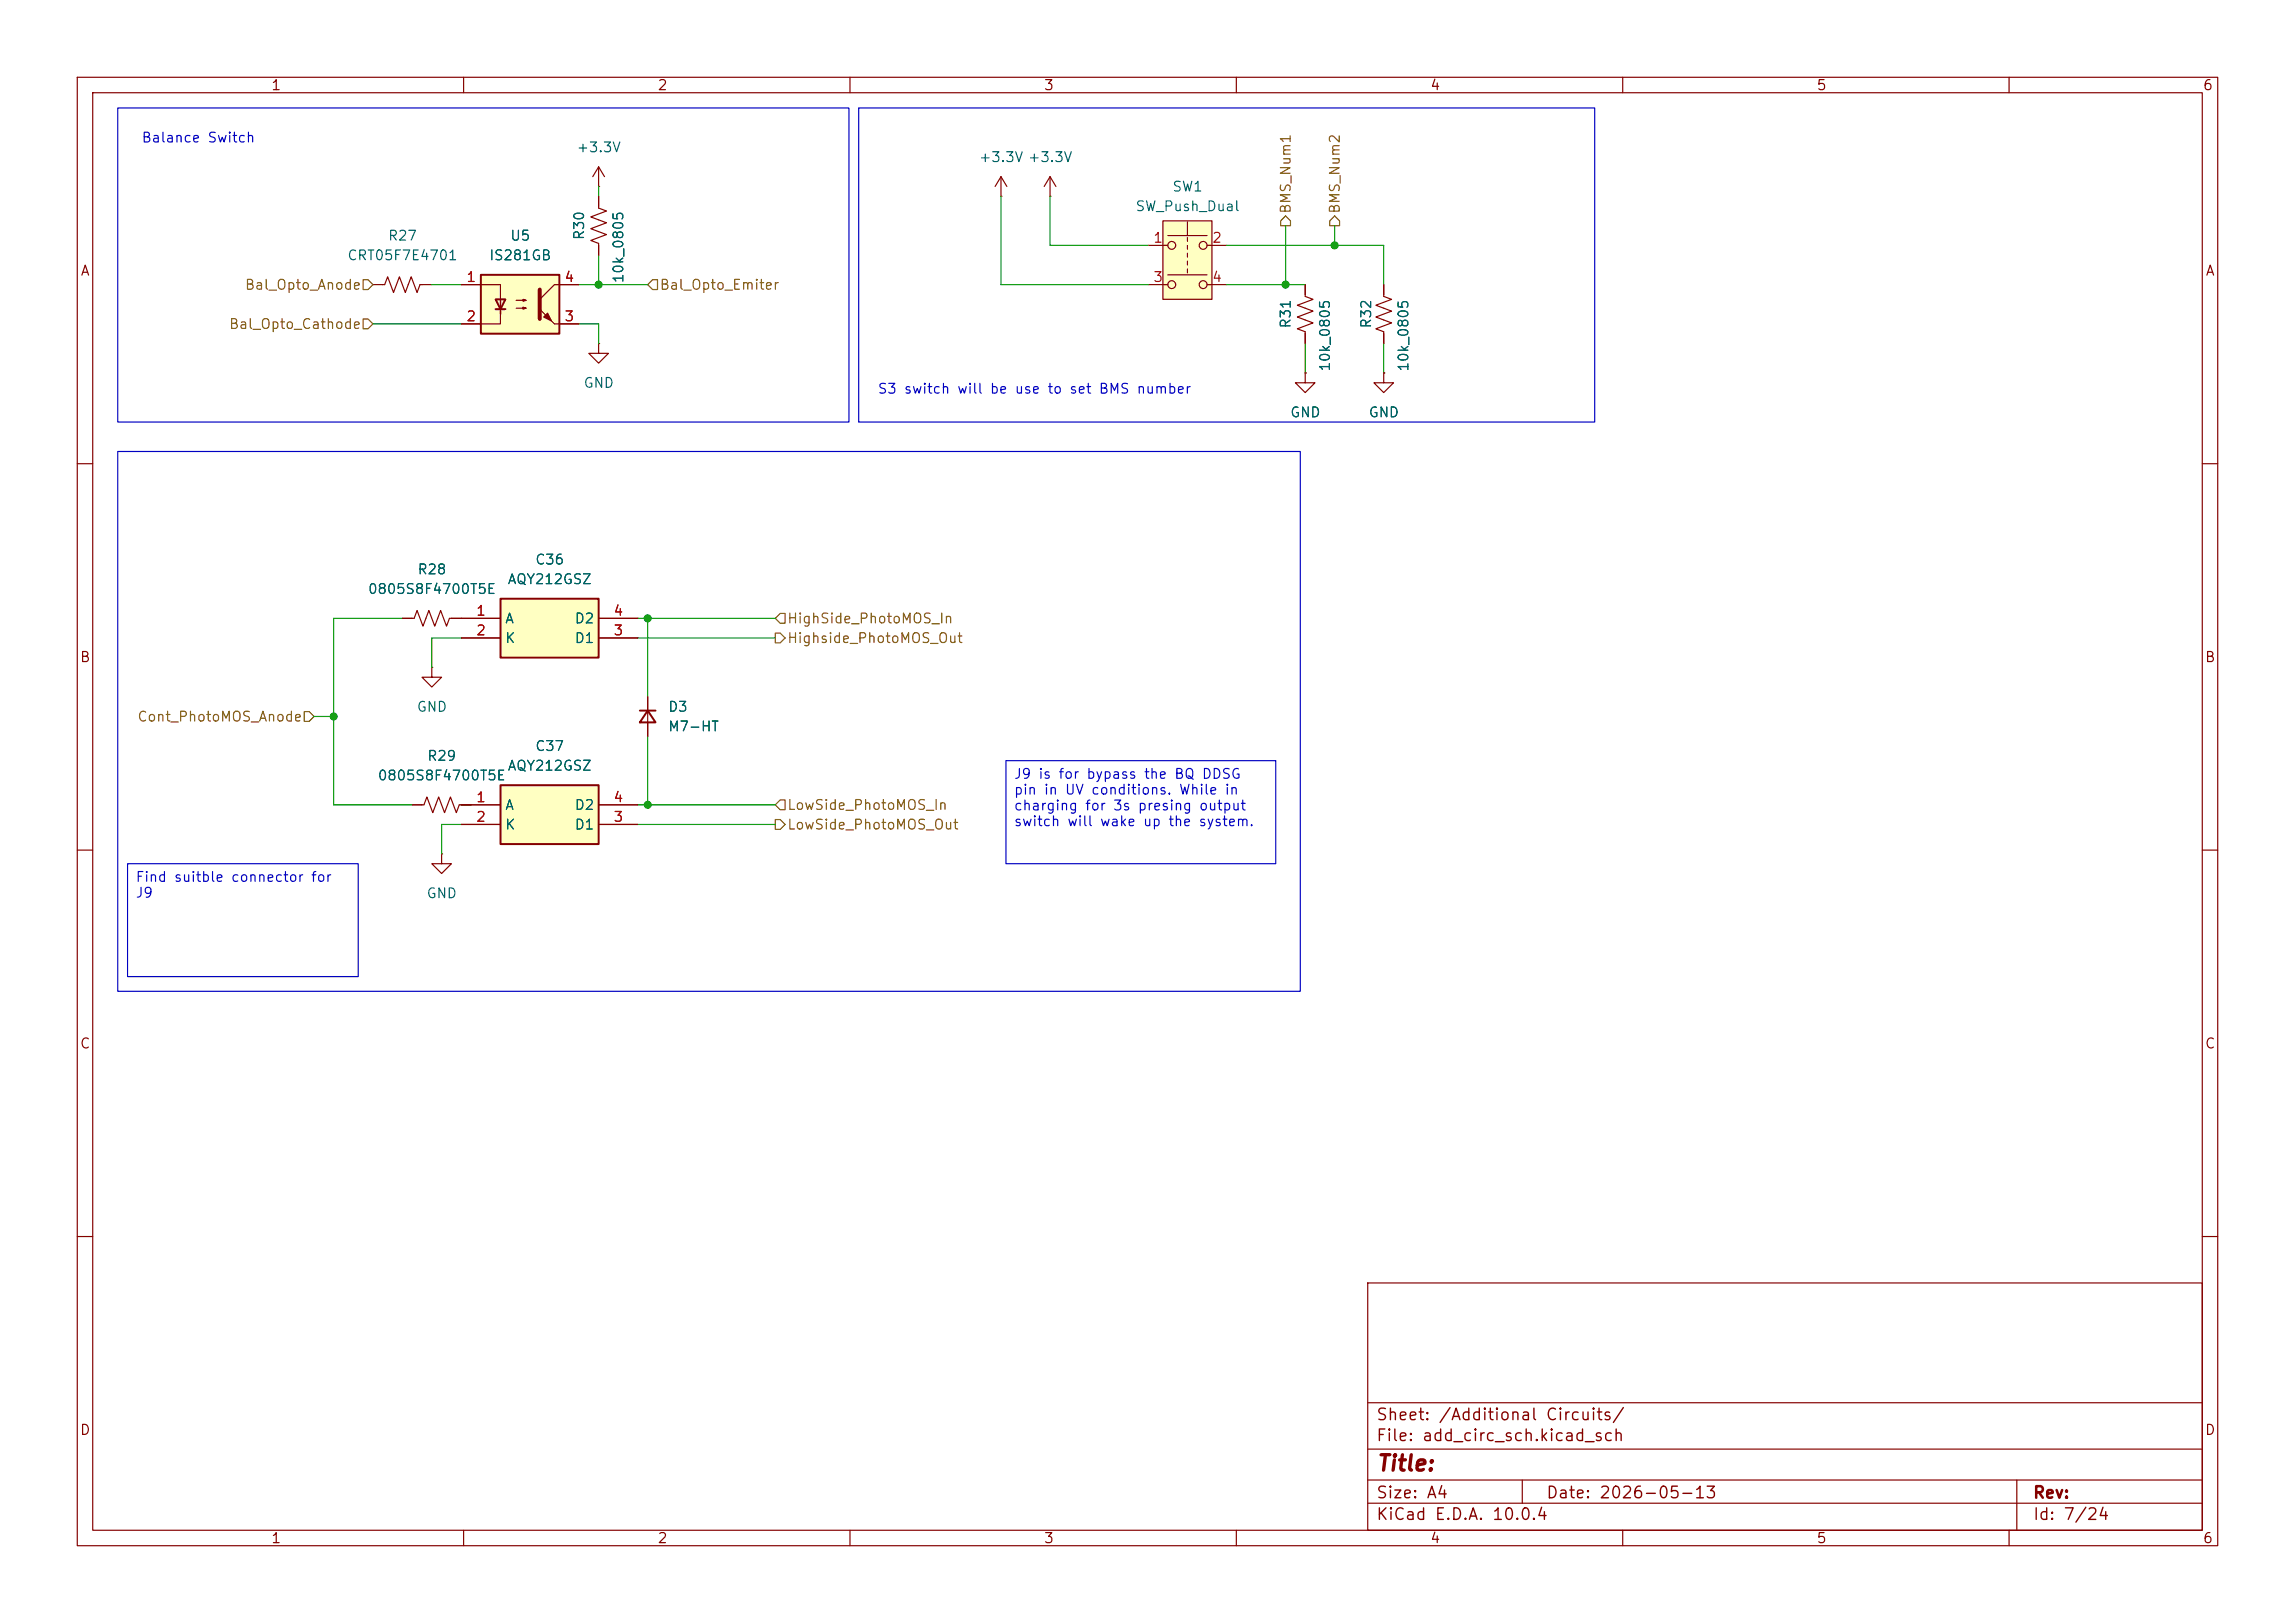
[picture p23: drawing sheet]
(kicad_sch
 (version 20260306)
 (generator "eeschema")
 (generator_version "10.0")
 (paper "A4")
 (title_block
  (date "2026-05-13"))
 (lib_symbols
  (symbol "Device:D_Small"
   (pin_numbers (hide yes))
   (pin_names
    (offset 0.254) (hide yes)) (exclude_from_sim no) (in_bom yes) (on_board yes)
   (in_pos_files yes)
   (duplicate_pin_numbers_are_jumpers no)
   (property "Reference" "D" (at -1.27 2.032 0) (show_name no) (do_not_autoplace no) (effects (font (size 1.27 1.27)) (justify left)))
   (property "Value" "D_Small" (at -3.81 -2.032 0) (show_name no) (do_not_autoplace no) (effects (font (size 1.27 1.27)) (justify left)))
   (property "Footprint" "" (at 0 0 90) (show_name no) (do_not_autoplace no) (hide yes) (effects (font (size 1.27 1.27))))
   (property "Datasheet" "" (at 0 0 90) (show_name no) (do_not_autoplace no) (hide yes) (effects (font (size 1.27 1.27))))
   (property "Description" "Diode, small symbol" (at 0 0 0) (show_name no) (do_not_autoplace no) (hide yes) (effects (font (size 1.27 1.27))))
   (property "Sim.Device" "D" (at 0 0 0) (show_name no) (do_not_autoplace no) (hide yes) (effects (font (size 1.27 1.27))))
   (property "Sim.Pins" "1=K 2=A" (at 0 0 0) (show_name no) (do_not_autoplace no) (hide yes) (effects (font (size 1.27 1.27))))
   (symbol "D_Small_0_1"
    (polyline (pts (xy -0.762 0) (xy 0.762 0)) (stroke (width 0) (type default)) (fill (type none)))
    (polyline (pts (xy -0.762 -1.016) (xy -0.762 1.016)) (stroke (width 0.254) (type default)) (fill (type none)))
    (polyline (pts (xy 0.762 -1.016) (xy -0.762 0) (xy 0.762 1.016) (xy 0.762 -1.016)) (stroke (width 0.254) (type default)) (fill (type none))))
   (symbol "D_Small_1_1"
    (pin passive line (at -2.54 0 0) (length 1.778) (name "K" (effects (font (size 1.27 1.27)))) (number "1" (effects (font (size 1.27 1.27)))))
    (pin passive line (at 2.54 0 180) (length 1.778) (name "A" (effects (font (size 1.27 1.27)))) (number "2" (effects (font (size 1.27 1.27))))))
   (embedded_fonts no))
  (symbol "Device:R_US"
   (pin_numbers (hide yes))
   (pin_names
    (offset 0)) (exclude_from_sim no) (in_bom yes) (on_board yes)
   (in_pos_files yes)
   (duplicate_pin_numbers_are_jumpers no)
   (property "Reference" "R" (at 2.54 0 90) (show_name no) (do_not_autoplace no) (effects (font (size 1.27 1.27))))
   (property "Value" "R_US" (at -2.54 0 90) (show_name no) (do_not_autoplace no) (effects (font (size 1.27 1.27))))
   (property "Footprint" "" (at 1.016 -0.254 90) (show_name no) (do_not_autoplace no) (hide yes) (effects (font (size 1.27 1.27))))
   (property "Datasheet" "" (at 0 0 0) (show_name no) (do_not_autoplace no) (hide yes) (effects (font (size 1.27 1.27))))
   (property "Description" "Resistor, US symbol" (at 0 0 0) (show_name no) (do_not_autoplace no) (hide yes) (effects (font (size 1.27 1.27))))
   (symbol "R_US_0_1"
    (polyline (pts (xy 0 2.286) (xy 0 2.54)) (stroke (width 0) (type default)) (fill (type none)))
    (polyline (pts (xy 0 2.286) (xy 1.016 1.905) (xy 0 1.524) (xy -1.016 1.143) (xy 0 0.762)) (stroke (width 0) (type default)) (fill (type none)))
    (polyline (pts (xy 0 0.762) (xy 1.016 0.381) (xy 0 0) (xy -1.016 -0.381) (xy 0 -0.762)) (stroke (width 0) (type default)) (fill (type none)))
    (polyline (pts (xy 0 -0.762) (xy 1.016 -1.143) (xy 0 -1.524) (xy -1.016 -1.905) (xy 0 -2.286)) (stroke (width 0) (type default)) (fill (type none)))
    (polyline (pts (xy 0 -2.286) (xy 0 -2.54)) (stroke (width 0) (type default)) (fill (type none))))
   (symbol "R_US_1_1"
    (pin passive line (at 0 3.81 270) (length 1.27) (name "" (effects (font (size 1.27 1.27)))) (number "1" (effects (font (size 1.27 1.27)))))
    (pin passive line (at 0 -3.81 90) (length 1.27) (name "" (effects (font (size 1.27 1.27)))) (number "2" (effects (font (size 1.27 1.27))))))
   (embedded_fonts no))
  (symbol "Isolator:Optocoupler_DC_PhotoNPN_AKEC" (exclude_from_sim no) (in_bom yes) (on_board yes)
   (in_pos_files yes)
   (duplicate_pin_numbers_are_jumpers no)
   (property "Reference" "U" (at -5.08 5.08 0) (show_name no) (do_not_autoplace no) (effects (font (size 1.27 1.27)) (justify left)))
   (property "Value" "Optocoupler_DC_PhotoNPN_AKEC" (at 0 5.08 0) (show_name no) (do_not_autoplace no) (effects (font (size 1.27 1.27)) (justify left)))
   (property "Footprint" "" (at -5.08 -5.08 0) (show_name no) (do_not_autoplace no) (hide yes) (effects (font (size 1.27 1.27)
    (italic yes)) (justify left)))
   (property "Datasheet" "" (at 0 0 0) (show_name no) (do_not_autoplace no) (hide yes) (effects (font (size 1.27 1.27)) (justify left)))
   (property "Description" "Generic DC optocoupler with NPN phototransistor output, pins order: anode/cathode/emitter/collector" (at 0 0 0) (show_name no) (do_not_autoplace no) (hide yes) (effects (font (size 1.27 1.27))))
   (symbol "Optocoupler_DC_PhotoNPN_AKEC_0_1"
    (rectangle (start -5.08 3.81) (end 5.08 -3.81) (stroke (width 0.254) (type default)) (fill (type background)))
    (polyline (pts (xy -5.08 2.54) (xy -2.54 2.54) (xy -2.54 -1.27) (xy -2.54 0.635)) (stroke (width 0) (type default)) (fill (type none)))
    (polyline (pts (xy -3.175 -0.635) (xy -1.905 -0.635)) (stroke (width 0.254) (type default)) (fill (type none)))
    (polyline (pts (xy -2.54 -0.635) (xy -2.54 -2.54) (xy -5.08 -2.54)) (stroke (width 0) (type default)) (fill (type none)))
    (polyline (pts (xy -2.54 -0.635) (xy -3.175 0.635) (xy -1.905 0.635) (xy -2.54 -0.635)) (stroke (width 0.254) (type default)) (fill (type none)))
    (polyline (pts (xy -0.508 0.508) (xy 0.762 0.508) (xy 0.381 0.381) (xy 0.381 0.635) (xy 0.762 0.508)) (stroke (width 0) (type default)) (fill (type none)))
    (polyline (pts (xy -0.508 -0.508) (xy 0.762 -0.508) (xy 0.381 -0.635) (xy 0.381 -0.381) (xy 0.762 -0.508)) (stroke (width 0) (type default)) (fill (type none)))
    (polyline (pts (xy 2.54 1.905) (xy 2.54 -1.905)) (stroke (width 0.508) (type default)) (fill (type none)))
    (polyline (pts (xy 2.54 0.635) (xy 4.445 2.54)) (stroke (width 0) (type default)) (fill (type none)))
    (polyline (pts (xy 3.048 -1.651) (xy 3.556 -1.143) (xy 4.064 -2.159) (xy 3.048 -1.651)) (stroke (width 0) (type default)) (fill (type outline)))
    (polyline (pts (xy 4.445 2.54) (xy 5.08 2.54)) (stroke (width 0) (type default)) (fill (type none)))
    (polyline (pts (xy 4.445 -2.54) (xy 2.54 -0.635)) (stroke (width 0) (type default)) (fill (type outline)))
    (polyline (pts (xy 4.445 -2.54) (xy 5.08 -2.54)) (stroke (width 0) (type default)) (fill (type none))))
   (symbol "Optocoupler_DC_PhotoNPN_AKEC_1_1"
    (pin passive line (at -7.62 2.54 0) (length 2.54) (name "" (effects (font (size 1.27 1.27)))) (number "1" (effects (font (size 1.27 1.27)))))
    (pin passive line (at -7.62 -2.54 0) (length 2.54) (name "" (effects (font (size 1.27 1.27)))) (number "2" (effects (font (size 1.27 1.27)))))
    (pin passive line (at 7.62 -2.54 180) (length 2.54) (name "" (effects (font (size 1.27 1.27)))) (number "3" (effects (font (size 1.27 1.27)))))
    (pin passive line (at 7.62 2.54 180) (length 2.54) (name "" (effects (font (size 1.27 1.27)))) (number "4" (effects (font (size 1.27 1.27))))))
   (embedded_fonts no))
  (symbol "SamacSys_Parts:AQY-212GSZ" (exclude_from_sim no) (in_bom yes) (on_board yes)
   (in_pos_files yes)
   (duplicate_pin_numbers_are_jumpers no)
   (property "Reference" "C" (at 19.05 7.62 0) (show_name no) (do_not_autoplace no) (effects (font (size 1.27 1.27)) (justify left top)))
   (property "Value" "AQY-212GSZ" (at 19.05 5.08 0) (show_name no) (do_not_autoplace no) (effects (font (size 1.27 1.27)) (justify left top)))
   (property "Footprint" "SOP254P680X230-4N" (at 19.05 -94.92 0) (show_name no) (do_not_autoplace no) (hide yes) (effects (font (size 1.27 1.27)) (justify left top)))
   (property "Datasheet" "https://www.digikey.com/product-detail/en/panasonic-electric-works/AQY212GSZ/255-3522-1-ND/6187879" (at 19.05 -194.92 0) (show_name no) (do_not_autoplace no) (hide yes) (effects (font (size 1.27 1.27)) (justify left top)))
   (property "Description" "Solid State Relays - PCB Mount 60V 550mA 1A SOP Form A Norm-Open" (at 0 0 0) (show_name no) (do_not_autoplace no) (hide yes) (effects (font (size 1.27 1.27))))
   (property "Height" "2.3" (at 19.05 -394.92 0) (show_name no) (do_not_autoplace no) (hide yes) (effects (font (size 1.27 1.27)) (justify left top)))
   (property "Manufacturer_Name" "Panasonic" (at 19.05 -494.92 0) (show_name no) (do_not_autoplace no) (hide yes) (effects (font (size 1.27 1.27)) (justify left top)))
   (property "Manufacturer_Part_Number" "AQY-212GSZ" (at 19.05 -594.92 0) (show_name no) (do_not_autoplace no) (hide yes) (effects (font (size 1.27 1.27)) (justify left top)))
   (property "Mouser Part Number" "" (at 19.05 -694.92 0) (show_name no) (do_not_autoplace no) (hide yes) (effects (font (size 1.27 1.27)) (justify left top)))
   (property "Mouser Price/Stock" "" (at 19.05 -794.92 0) (show_name no) (do_not_autoplace no) (hide yes) (effects (font (size 1.27 1.27)) (justify left top)))
   (property "Arrow Part Number" "" (at 19.05 -894.92 0) (show_name no) (do_not_autoplace no) (hide yes) (effects (font (size 1.27 1.27)) (justify left top)))
   (property "Arrow Price/Stock" "" (at 19.05 -994.92 0) (show_name no) (do_not_autoplace no) (hide yes) (effects (font (size 1.27 1.27)) (justify left top)))
   (symbol "AQY-212GSZ_1_1"
    (rectangle (start 5.08 2.54) (end 17.78 -5.08) (stroke (width 0.254) (type default)) (fill (type background)))
    (pin passive line (at 0 0 0) (length 5.08) (name "A" (effects (font (size 1.27 1.27)))) (number "1" (effects (font (size 1.27 1.27)))))
    (pin passive line (at 0 -2.54 0) (length 5.08) (name "K" (effects (font (size 1.27 1.27)))) (number "2" (effects (font (size 1.27 1.27)))))
    (pin passive line (at 22.86 -2.54 180) (length 5.08) (name "D1" (effects (font (size 1.27 1.27)))) (number "3" (effects (font (size 1.27 1.27)))))
    (pin passive line (at 22.86 0 180) (length 5.08) (name "D2" (effects (font (size 1.27 1.27)))) (number "4" (effects (font (size 1.27 1.27))))))
   (embedded_fonts no))
  (symbol "Switch:SW_Push_Dual"
   (pin_names
    (offset 1.016) (hide yes)) (exclude_from_sim no) (in_bom yes) (on_board yes)
   (in_pos_files yes)
   (duplicate_pin_numbers_are_jumpers no)
   (property "Reference" "SW" (at 0 7.62 0) (show_name no) (do_not_autoplace no) (effects (font (size 1.27 1.27))))
   (property "Value" "SW_Push_Dual" (at 0 -6.35 0) (show_name no) (do_not_autoplace no) (effects (font (size 1.27 1.27))))
   (property "Footprint" "" (at 0 7.62 0) (show_name no) (do_not_autoplace no) (hide yes) (effects (font (size 1.27 1.27))))
   (property "Datasheet" "" (at 0 0 0) (show_name no) (do_not_autoplace no) (hide yes) (effects (font (size 1.27 1.27))))
   (property "Description" "Push button switch, generic, symbol, four pins" (at 0 0 0) (show_name no) (do_not_autoplace no) (hide yes) (effects (font (size 1.27 1.27))))
   (symbol "SW_Push_Dual_0_1"
    (circle (center -2.032 2.54) (radius 0.508) (stroke (width 0) (type default)) (fill (type none)))
    (circle (center -2.032 -2.54) (radius 0.508) (stroke (width 0) (type default)) (fill (type none)))
    (polyline (pts (xy 0 3.81) (xy 0 5.588)) (stroke (width 0) (type default)) (fill (type none)))
    (polyline (pts (xy 0 3.048) (xy 0 3.556)) (stroke (width 0) (type default)) (fill (type none)))
    (polyline (pts (xy 0 2.032) (xy 0 2.54)) (stroke (width 0) (type default)) (fill (type none)))
    (polyline (pts (xy 0 1.016) (xy 0 1.524)) (stroke (width 0) (type default)) (fill (type none)))
    (polyline (pts (xy 0 0.508) (xy 0 0)) (stroke (width 0) (type default)) (fill (type none)))
    (polyline (pts (xy 0 -0.508) (xy 0 -1.016)) (stroke (width 0) (type default)) (fill (type none)))
    (circle (center 2.032 2.54) (radius 0.508) (stroke (width 0) (type default)) (fill (type none)))
    (circle (center 2.032 -2.54) (radius 0.508) (stroke (width 0) (type default)) (fill (type none)))
    (polyline (pts (xy 2.54 3.81) (xy -2.54 3.81)) (stroke (width 0) (type default)) (fill (type none)))
    (polyline (pts (xy 2.54 -1.27) (xy -2.54 -1.27)) (stroke (width 0) (type default)) (fill (type none)))
    (pin passive line (at -5.08 2.54 0) (length 2.54) (name "1" (effects (font (size 1.27 1.27)))) (number "1" (effects (font (size 1.27 1.27)))))
    (pin passive line (at 5.08 2.54 180) (length 2.54) (name "2" (effects (font (size 1.27 1.27)))) (number "2" (effects (font (size 1.27 1.27)))))
    (pin passive line (at -5.08 -2.54 0) (length 2.54) (name "3" (effects (font (size 1.27 1.27)))) (number "3" (effects (font (size 1.27 1.27)))))
    (pin passive line (at 5.08 -2.54 180) (length 2.54) (name "4" (effects (font (size 1.27 1.27)))) (number "4" (effects (font (size 1.27 1.27))))))
   (symbol "SW_Push_Dual_1_1"
    (rectangle (start -3.175 5.715) (end 3.175 -4.445) (stroke (width 0) (type default)) (fill (type background))))
   (embedded_fonts no))
  (symbol "power:+3.3V"
   (power global)
   (pin_numbers (hide yes))
   (pin_names
    (offset 0) (hide yes)) (exclude_from_sim no) (in_bom yes) (on_board yes)
   (in_pos_files yes)
   (duplicate_pin_numbers_are_jumpers no)
   (property "Reference" "#PWR" (at 0 -3.81 0) (show_name no) (do_not_autoplace no) (hide yes) (effects (font (size 1.27 1.27))))
   (property "Value" "+3.3V" (at 0 3.556 0) (show_name no) (do_not_autoplace no) (effects (font (size 1.27 1.27))))
   (property "Footprint" "" (at 0 0 0) (show_name no) (do_not_autoplace no) (hide yes) (effects (font (size 1.27 1.27))))
   (property "Datasheet" "" (at 0 0 0) (show_name no) (do_not_autoplace no) (hide yes) (effects (font (size 1.27 1.27))))
   (property "Description" "Power symbol creates a global label with name \"+3.3V\"" (at 0 0 0) (show_name no) (do_not_autoplace no) (hide yes) (effects (font (size 1.27 1.27))))
   (symbol "+3.3V_0_1"
    (polyline (pts (xy -0.762 1.27) (xy 0 2.54)) (stroke (width 0) (type default)) (fill (type none)))
    (polyline (pts (xy 0 2.54) (xy 0.762 1.27)) (stroke (width 0) (type default)) (fill (type none)))
    (polyline (pts (xy 0 0) (xy 0 2.54)) (stroke (width 0) (type default)) (fill (type none))))
   (symbol "+3.3V_1_1"
    (pin power_in line (at 0 0 90) (length 0) (name "" (effects (font (size 1.27 1.27)))) (number "1" (effects (font (size 1.27 1.27))))))
   (embedded_fonts no))
  (symbol "power:GND"
   (power global)
   (pin_numbers (hide yes))
   (pin_names
    (offset 0) (hide yes)) (exclude_from_sim no) (in_bom yes) (on_board yes)
   (in_pos_files yes)
   (duplicate_pin_numbers_are_jumpers no)
   (property "Reference" "#PWR" (at 0 -6.35 0) (show_name no) (do_not_autoplace no) (hide yes) (effects (font (size 1.27 1.27))))
   (property "Value" "GND" (at 0 -3.81 0) (show_name no) (do_not_autoplace no) (effects (font (size 1.27 1.27))))
   (property "Footprint" "" (at 0 0 0) (show_name no) (do_not_autoplace no) (hide yes) (effects (font (size 1.27 1.27))))
   (property "Datasheet" "" (at 0 0 0) (show_name no) (do_not_autoplace no) (hide yes) (effects (font (size 1.27 1.27))))
   (property "Description" "Power symbol creates a global label with name \"GND\" , ground" (at 0 0 0) (show_name no) (do_not_autoplace no) (hide yes) (effects (font (size 1.27 1.27))))
   (symbol "GND_0_1"
    (polyline (pts (xy 0 0) (xy 0 -1.27) (xy 1.27 -1.27) (xy 0 -2.54) (xy -1.27 -1.27) (xy 0 -1.27)) (stroke (width 0) (type default)) (fill (type none))))
   (symbol "GND_1_1"
    (pin power_in line (at 0 0 270) (length 0) (name "" (effects (font (size 1.27 1.27)))) (number "1" (effects (font (size 1.27 1.27))))))
   (embedded_fonts no)))
 (rectangle
  (start 15.24 13.97)
  (end 109.855 54.61)
  (stroke (width 0) (type default))
  (fill (type none)))
 (rectangle
  (start 15.24 58.42)
  (end 168.275 128.27)
  (stroke (width 0) (type default))
  (fill (type none)))
 (rectangle
  (start 111.125 13.97)
  (end 206.375 54.61)
  (stroke (width 0) (type default))
  (fill (type none)))
 (text "S3 switch will be use to set BMS number\n\n\n"
  (exclude_from_sim no)
  (at 133.858 52.578 0)
  (effects (font (size 1.27 1.27))))
 (text "Balance Switch\n"
  (exclude_from_sim no)
  (at 25.654 18.034 0)
  (effects (font (size 1.27 1.27))))
 (text_box "J9 is for bypass the BQ DDSG pin in UV conditions. While in charging for 3s presing output switch will wake up the system.\n"
  (exclude_from_sim no)
  (at 130.175 98.425 0)
  (size 34.925 13.335)
  (margins 0.9525 0.9525 0.9525 0.9525)
  (stroke (width 0) (type solid))
  (fill (type none))
  (effects (font (size 1.27 1.27)) (justify left top)))
 (text_box "Find suitble connector for J9\n"
  (exclude_from_sim no)
  (at 16.51 111.76 0)
  (size 29.845 14.605)
  (margins 0.9525 0.9525 0.9525 0.9525)
  (stroke (width 0) (type solid))
  (fill (type none))
  (effects (font (size 1.27 1.27)) (justify left top)))
 (junction
  (at 172.72 31.75)
  (diameter 0)
  (color 0 0 0 0))
 (junction
  (at 166.37 36.83)
  (diameter 0)
  (color 0 0 0 0))
 (junction
  (at 77.47 36.83)
  (diameter 0)
  (color 0 0 0 0))
 (junction
  (at 83.82 80.01)
  (diameter 0)
  (color 0 0 0 0))
 (junction
  (at 43.18 92.71)
  (diameter 0)
  (color 0 0 0 0))
 (junction
  (at 83.82 104.14)
  (diameter 0)
  (color 0 0 0 0))
 (wire
  (pts (xy 52.07 80.01) (xy 43.18 80.01))
  (stroke (width 0) (type default)))
 (wire
  (pts (xy 77.47 36.83) (xy 83.82 36.83))
  (stroke (width 0) (type default)))
 (wire
  (pts (xy 57.15 110.49) (xy 57.15 106.68))
  (stroke (width 0) (type default)))
 (wire
  (pts (xy 43.18 80.01) (xy 43.18 92.71))
  (stroke (width 0) (type default)))
 (wire
  (pts (xy 166.37 36.83) (xy 168.91 36.83))
  (stroke (width 0) (type default)))
 (wire
  (pts (xy 179.07 44.45) (xy 179.07 48.26))
  (stroke (width 0) (type default)))
 (wire
  (pts (xy 158.75 31.75) (xy 172.72 31.75))
  (stroke (width 0) (type default)))
 (wire
  (pts (xy 43.18 92.71) (xy 43.18 104.14))
  (stroke (width 0) (type default)))
 (wire
  (pts (xy 82.55 80.01) (xy 83.82 80.01))
  (stroke (width 0) (type default)))
 (wire
  (pts (xy 135.89 25.4) (xy 135.89 31.75))
  (stroke (width 0) (type default)))
 (wire
  (pts (xy 55.88 82.55) (xy 59.69 82.55))
  (stroke (width 0) (type default)))
 (wire
  (pts (xy 172.72 31.75) (xy 179.07 31.75))
  (stroke (width 0) (type default)))
 (wire
  (pts (xy 74.93 41.91) (xy 77.47 41.91))
  (stroke (width 0) (type default)))
 (wire
  (pts (xy 82.55 106.68) (xy 100.33 106.68))
  (stroke (width 0) (type default)))
 (wire
  (pts (xy 55.88 36.83) (xy 59.69 36.83))
  (stroke (width 0) (type default)))
 (wire
  (pts (xy 43.18 104.14) (xy 53.34 104.14))
  (stroke (width 0) (type default)))
 (wire
  (pts (xy 83.82 80.01) (xy 83.82 90.17))
  (stroke (width 0) (type default)))
 (wire
  (pts (xy 77.47 24.13) (xy 77.47 25.4))
  (stroke (width 0) (type default)))
 (wire
  (pts (xy 179.07 31.75) (xy 179.07 36.83))
  (stroke (width 0) (type default)))
 (wire
  (pts (xy 166.37 29.21) (xy 166.37 36.83))
  (stroke (width 0) (type default)))
 (wire
  (pts (xy 77.47 33.02) (xy 77.47 36.83))
  (stroke (width 0) (type default)))
 (wire
  (pts (xy 40.64 92.71) (xy 43.18 92.71))
  (stroke (width 0) (type default)))
 (wire
  (pts (xy 83.82 80.01) (xy 100.33 80.01))
  (stroke (width 0) (type default)))
 (wire
  (pts (xy 55.88 86.36) (xy 55.88 82.55))
  (stroke (width 0) (type default)))
 (wire
  (pts (xy 158.75 36.83) (xy 166.37 36.83))
  (stroke (width 0) (type default)))
 (wire
  (pts (xy 135.89 31.75) (xy 148.59 31.75))
  (stroke (width 0) (type default)))
 (wire
  (pts (xy 57.15 106.68) (xy 59.69 106.68))
  (stroke (width 0) (type default)))
 (wire
  (pts (xy 59.69 104.14) (xy 60.96 104.14))
  (stroke (width 0) (type default)))
 (wire
  (pts (xy 168.91 44.45) (xy 168.91 48.26))
  (stroke (width 0) (type default)))
 (wire
  (pts (xy 129.54 25.4) (xy 129.54 36.83))
  (stroke (width 0) (type default)))
 (wire
  (pts (xy 48.26 41.91) (xy 59.69 41.91))
  (stroke (width 0) (type default)))
 (wire
  (pts (xy 83.82 95.25) (xy 83.82 104.14))
  (stroke (width 0) (type default)))
 (wire
  (pts (xy 172.72 29.21) (xy 172.72 31.75))
  (stroke (width 0) (type default)))
 (wire
  (pts (xy 77.47 36.83) (xy 74.93 36.83))
  (stroke (width 0) (type default)))
 (wire
  (pts (xy 83.82 104.14) (xy 100.33 104.14))
  (stroke (width 0) (type default)))
 (wire
  (pts (xy 129.54 36.83) (xy 148.59 36.83))
  (stroke (width 0) (type default)))
 (wire
  (pts (xy 82.55 104.14) (xy 83.82 104.14))
  (stroke (width 0) (type default)))
 (wire
  (pts (xy 82.55 82.55) (xy 100.33 82.55))
  (stroke (width 0) (type default)))
 (wire
  (pts (xy 77.47 41.91) (xy 77.47 44.45))
  (stroke (width 0) (type default)))
 (hierarchical_label "Bal_Opto_Anode"
  (shape input)
  (at 48.26 36.83 180)
  (effects (font (size 1.27 1.27)) (justify right)))
 (hierarchical_label "Bal_Opto_Cathode"
  (shape input)
  (at 48.26 41.91 180)
  (effects (font (size 1.27 1.27)) (justify right)))
 (hierarchical_label "Bal_Opto_Emiter"
  (shape input)
  (at 83.82 36.83 0)
  (effects (font (size 1.27 1.27)) (justify left)))
 (hierarchical_label "LowSide_PhotoMOS_In"
  (shape input)
  (at 100.33 104.14 0)
  (effects (font (size 1.27 1.27)) (justify left)))
 (hierarchical_label "BMS_Num2"
  (shape output)
  (at 172.72 29.21 90)
  (effects (font (size 1.27 1.27)) (justify left)))
 (hierarchical_label "BMS_Num1"
  (shape output)
  (at 166.37 29.21 90)
  (effects (font (size 1.27 1.27)) (justify left)))
 (hierarchical_label "LowSide_PhotoMOS_Out"
  (shape output)
  (at 100.33 106.68 0)
  (effects (font (size 1.27 1.27)) (justify left)))
 (hierarchical_label "HighSide_PhotoMOS_In"
  (shape input)
  (at 100.33 80.01 0)
  (effects (font (size 1.27 1.27)) (justify left)))
 (hierarchical_label "Highside_PhotoMOS_Out"
  (shape output)
  (at 100.33 82.55 0)
  (effects (font (size 1.27 1.27)) (justify left)))
 (hierarchical_label "Cont_PhotoMOS_Anode"
  (shape input)
  (at 40.64 92.71 180)
  (effects (font (size 1.27 1.27)) (justify right)))
 (symbol
  (lib_id "power:GND")
  (at 179.07 48.26 0)
  (unit 1)
  (body_style 1)
  (exclude_from_sim no)
  (in_bom yes)
  (on_board yes)
  (in_pos_files yes)
  (dnp no)
  (fields_autoplaced yes)
  (property "Reference" "#PWR080" (at 179.07 54.61 0) (hide yes) (show_name no) (do_not_autoplace no) (effects (font (size 1.27 1.27))))
  (property "Value" "GND" (at 179.07 53.34 0) (show_name no) (do_not_autoplace no) (effects (font (size 1.27 1.27))))
  (property "Footprint" "" (at 179.07 48.26 0) (hide yes) (show_name no) (do_not_autoplace no) (effects (font (size 1.27 1.27))))
  (property "Datasheet" "" (at 179.07 48.26 0) (hide yes) (show_name no) (do_not_autoplace no) (effects (font (size 1.27 1.27))))
  (property "Description" "Power symbol creates a global label with name \"GND\" , ground" (at 179.07 48.26 0) (hide yes) (show_name no) (do_not_autoplace no) (effects (font (size 1.27 1.27))))
  (pin "1"))
 (symbol
  (lib_id "Device:R_US")
  (at 77.47 29.21 0)
  (unit 1)
  (body_style 1)
  (exclude_from_sim no)
  (in_bom yes)
  (on_board yes)
  (in_pos_files yes)
  (dnp no)
  (property "Reference" "R30" (at 74.93 29.21 90) (show_name no) (do_not_autoplace no) (effects (font (size 1.27 1.27))))
  (property "Value" "10k_0805" (at 80.01 32.004 90) (show_name no) (do_not_autoplace no) (effects (font (size 1.27 1.27))))
  (property "Footprint" "Resistor_SMD:R_0805_2012Metric_Pad1.20x1.40mm_HandSolder" (at 78.486 29.464 90) (hide yes) (show_name no) (do_not_autoplace no) (effects (font (size 1.27 1.27))))
  (property "Datasheet" "" (at 77.47 29.21 0) (hide yes) (show_name no) (do_not_autoplace no) (effects (font (size 1.27 1.27))))
  (property "Description" "Resistor, US symbol" (at 77.47 29.21 0) (hide yes) (show_name no) (do_not_autoplace no) (effects (font (size 1.27 1.27))))
  (pin "1")
  (pin "2"))
 (symbol
  (lib_id "Device:R_US")
  (at 52.07 36.83 90)
  (unit 1)
  (body_style 1)
  (exclude_from_sim no)
  (in_bom yes)
  (on_board yes)
  (in_pos_files yes)
  (dnp no)
  (fields_autoplaced yes)
  (property "Reference" "R27" (at 52.07 30.48 90) (show_name no) (do_not_autoplace no) (effects (font (size 1.27 1.27))))
  (property "Value" "CRT05F7E4701" (at 52.07 33.02 90) (show_name no) (do_not_autoplace no) (effects (font (size 1.27 1.27))))
  (property "Footprint" "Resistor_SMD:R_0805_2012Metric_Pad1.20x1.40mm_HandSolder" (at 52.324 35.814 90) (hide yes) (show_name no) (do_not_autoplace no) (effects (font (size 1.27 1.27))))
  (property "Datasheet" "" (at 52.07 36.83 0) (hide yes) (show_name no) (do_not_autoplace no) (effects (font (size 1.27 1.27))))
  (property "Description" "RES.(2012) 0805 4.7K Ohms 1% 1/8W 100PPM" (at 52.07 36.83 0) (hide yes) (show_name no) (do_not_autoplace no) (effects (font (size 1.27 1.27))))
  (pin "2")
  (pin "1"))
 (symbol
  (lib_id "Device:D_Small")
  (at 83.82 92.71 270)
  (unit 1)
  (body_style 1)
  (exclude_from_sim no)
  (in_bom yes)
  (on_board yes)
  (in_pos_files yes)
  (dnp no)
  (fields_autoplaced yes)
  (property "Reference" "D3" (at 86.36 91.4399 90) (show_name no) (do_not_autoplace no) (effects (font (size 1.27 1.27)) (justify left)))
  (property "Value" "M7-HT" (at 86.36 93.9799 90) (show_name no) (do_not_autoplace no) (effects (font (size 1.27 1.27)) (justify left)))
  (property "Footprint" "Diode_SMD:D_SMA_Handsoldering" (at 83.82 92.71 90) (hide yes) (show_name no) (do_not_autoplace no) (effects (font (size 1.27 1.27))))
  (property "Datasheet" "" (at 83.82 92.71 90) (hide yes) (show_name no) (do_not_autoplace no) (effects (font (size 1.27 1.27))))
  (property "Description" "DIODE STAND. Single 1A 1000V SMT DO214AC (SMA)" (at 83.82 92.71 0) (hide yes) (show_name no) (do_not_autoplace no) (effects (font (size 1.27 1.27))))
  (property "Sim.Device" "D" (at 83.82 92.71 0) (hide yes) (show_name no) (do_not_autoplace no) (effects (font (size 1.27 1.27))))
  (property "Sim.Pins" "1=K 2=A" (at 83.82 92.71 0) (hide yes) (show_name no) (do_not_autoplace no) (effects (font (size 1.27 1.27))))
  (pin "2")
  (pin "1"))
 (symbol
  (lib_id "power:GND")
  (at 55.88 86.36 0)
  (unit 1)
  (body_style 1)
  (exclude_from_sim no)
  (in_bom yes)
  (on_board yes)
  (in_pos_files yes)
  (dnp no)
  (fields_autoplaced yes)
  (property "Reference" "#PWR073" (at 55.88 92.71 0) (hide yes) (show_name no) (do_not_autoplace no) (effects (font (size 1.27 1.27))))
  (property "Value" "GND" (at 55.88 91.44 0) (show_name no) (do_not_autoplace no) (effects (font (size 1.27 1.27))))
  (property "Footprint" "" (at 55.88 86.36 0) (hide yes) (show_name no) (do_not_autoplace no) (effects (font (size 1.27 1.27))))
  (property "Datasheet" "" (at 55.88 86.36 0) (hide yes) (show_name no) (do_not_autoplace no) (effects (font (size 1.27 1.27))))
  (property "Description" "Power symbol creates a global label with name \"GND\" , ground" (at 55.88 86.36 0) (hide yes) (show_name no) (do_not_autoplace no) (effects (font (size 1.27 1.27))))
  (pin "1"))
 (symbol
  (lib_id "power:GND")
  (at 57.15 110.49 0)
  (unit 1)
  (body_style 1)
  (exclude_from_sim no)
  (in_bom yes)
  (on_board yes)
  (in_pos_files yes)
  (dnp no)
  (fields_autoplaced yes)
  (property "Reference" "#PWR074" (at 57.15 116.84 0) (hide yes) (show_name no) (do_not_autoplace no) (effects (font (size 1.27 1.27))))
  (property "Value" "GND" (at 57.15 115.57 0) (show_name no) (do_not_autoplace no) (effects (font (size 1.27 1.27))))
  (property "Footprint" "" (at 57.15 110.49 0) (hide yes) (show_name no) (do_not_autoplace no) (effects (font (size 1.27 1.27))))
  (property "Datasheet" "" (at 57.15 110.49 0) (hide yes) (show_name no) (do_not_autoplace no) (effects (font (size 1.27 1.27))))
  (property "Description" "Power symbol creates a global label with name \"GND\" , ground" (at 57.15 110.49 0) (hide yes) (show_name no) (do_not_autoplace no) (effects (font (size 1.27 1.27))))
  (pin "1"))
 (symbol
  (lib_id "power:GND")
  (at 168.91 48.26 0)
  (unit 1)
  (body_style 1)
  (exclude_from_sim no)
  (in_bom yes)
  (on_board yes)
  (in_pos_files yes)
  (dnp no)
  (fields_autoplaced yes)
  (property "Reference" "#PWR079" (at 168.91 54.61 0) (hide yes) (show_name no) (do_not_autoplace no) (effects (font (size 1.27 1.27))))
  (property "Value" "GND" (at 168.91 53.34 0) (show_name no) (do_not_autoplace no) (effects (font (size 1.27 1.27))))
  (property "Footprint" "" (at 168.91 48.26 0) (hide yes) (show_name no) (do_not_autoplace no) (effects (font (size 1.27 1.27))))
  (property "Datasheet" "" (at 168.91 48.26 0) (hide yes) (show_name no) (do_not_autoplace no) (effects (font (size 1.27 1.27))))
  (property "Description" "Power symbol creates a global label with name \"GND\" , ground" (at 168.91 48.26 0) (hide yes) (show_name no) (do_not_autoplace no) (effects (font (size 1.27 1.27))))
  (pin "1"))
 (symbol
  (lib_id "power:+3.3V")
  (at 129.54 25.4 0)
  (unit 1)
  (body_style 1)
  (exclude_from_sim no)
  (in_bom yes)
  (on_board yes)
  (in_pos_files yes)
  (dnp no)
  (fields_autoplaced yes)
  (property "Reference" "#PWR077" (at 129.54 29.21 0) (hide yes) (show_name no) (do_not_autoplace no) (effects (font (size 1.27 1.27))))
  (property "Value" "+3.3V" (at 129.54 20.32 0) (show_name no) (do_not_autoplace no) (effects (font (size 1.27 1.27))))
  (property "Footprint" "" (at 129.54 25.4 0) (hide yes) (show_name no) (do_not_autoplace no) (effects (font (size 1.27 1.27))))
  (property "Datasheet" "" (at 129.54 25.4 0) (hide yes) (show_name no) (do_not_autoplace no) (effects (font (size 1.27 1.27))))
  (property "Description" "Power symbol creates a global label with name \"+3.3V\"" (at 129.54 25.4 0) (hide yes) (show_name no) (do_not_autoplace no) (effects (font (size 1.27 1.27))))
  (pin "1"))
 (symbol
  (lib_id "Isolator:Optocoupler_DC_PhotoNPN_AKEC")
  (at 67.31 39.37 0)
  (unit 1)
  (body_style 1)
  (exclude_from_sim no)
  (in_bom yes)
  (on_board yes)
  (in_pos_files yes)
  (dnp no)
  (fields_autoplaced yes)
  (property "Reference" "U5" (at 67.31 30.48 0) (show_name no) (do_not_autoplace no) (effects (font (size 1.27 1.27))))
  (property "Value" "IS281GB" (at 67.31 33.02 0) (show_name no) (do_not_autoplace no) (effects (font (size 1.27 1.27))))
  (property "Footprint" "Package_SO:SO-4_4.4x2.3mm_P1.27mm" (at 62.23 44.45 0) (hide yes) (show_name no) (do_not_autoplace no) (effects (font (size 1.27 1.27)
    (italic yes)) (justify left)))
  (property "Datasheet" "" (at 67.31 39.37 0) (hide yes) (show_name no) (do_not_autoplace no) (effects (font (size 1.27 1.27)) (justify left)))
  (property "Description" "IC-281 OPTOISO SO4 SMD TR ISOCOM" (at 67.31 39.37 0) (hide yes) (show_name no) (do_not_autoplace no) (effects (font (size 1.27 1.27))))
  (pin "4")
  (pin "3")
  (pin "1")
  (pin "2"))
 (symbol
  (lib_id "Device:R_US")
  (at 57.15 104.14 90)
  (unit 1)
  (body_style 1)
  (exclude_from_sim no)
  (in_bom yes)
  (on_board yes)
  (in_pos_files yes)
  (dnp no)
  (fields_autoplaced yes)
  (property "Reference" "R29" (at 57.15 97.79 90) (show_name no) (do_not_autoplace no) (effects (font (size 1.27 1.27))))
  (property "Value" "0805S8F4700T5E" (at 57.15 100.33 90) (show_name no) (do_not_autoplace no) (effects (font (size 1.27 1.27))))
  (property "Footprint" "Resistor_SMD:R_0805_2012Metric_Pad1.20x1.40mm_HandSolder" (at 57.404 103.124 90) (hide yes) (show_name no) (do_not_autoplace no) (effects (font (size 1.27 1.27))))
  (property "Datasheet" "" (at 57.15 104.14 0) (hide yes) (show_name no) (do_not_autoplace no) (effects (font (size 1.27 1.27))))
  (property "Description" "RES.(2012) 0805 470 Ohms 1% 1/8W-S 100PPM" (at 57.15 104.14 0) (hide yes) (show_name no) (do_not_autoplace no) (effects (font (size 1.27 1.27))))
  (pin "2")
  (pin "1"))
 (symbol
  (lib_id "Device:R_US")
  (at 179.07 40.64 0)
  (unit 1)
  (body_style 1)
  (exclude_from_sim no)
  (in_bom yes)
  (on_board yes)
  (in_pos_files yes)
  (dnp no)
  (property "Reference" "R32" (at 176.784 40.64 90) (show_name no) (do_not_autoplace no) (effects (font (size 1.27 1.27))))
  (property "Value" "10k_0805" (at 181.61 43.434 90) (show_name no) (do_not_autoplace no) (effects (font (size 1.27 1.27))))
  (property "Footprint" "Resistor_SMD:R_0805_2012Metric_Pad1.20x1.40mm_HandSolder" (at 180.086 40.894 90) (hide yes) (show_name no) (do_not_autoplace no) (effects (font (size 1.27 1.27))))
  (property "Datasheet" "" (at 179.07 40.64 0) (hide yes) (show_name no) (do_not_autoplace no) (effects (font (size 1.27 1.27))))
  (property "Description" "Resistor, US symbol" (at 179.07 40.64 0) (hide yes) (show_name no) (do_not_autoplace no) (effects (font (size 1.27 1.27))))
  (pin "1")
  (pin "2"))
 (symbol
  (lib_id "Device:R_US")
  (at 55.88 80.01 90)
  (unit 1)
  (body_style 1)
  (exclude_from_sim no)
  (in_bom yes)
  (on_board yes)
  (in_pos_files yes)
  (dnp no)
  (fields_autoplaced yes)
  (property "Reference" "R28" (at 55.88 73.66 90) (show_name no) (do_not_autoplace no) (effects (font (size 1.27 1.27))))
  (property "Value" "0805S8F4700T5E" (at 55.88 76.2 90) (show_name no) (do_not_autoplace no) (effects (font (size 1.27 1.27))))
  (property "Footprint" "Resistor_SMD:R_0805_2012Metric_Pad1.20x1.40mm_HandSolder" (at 56.134 78.994 90) (hide yes) (show_name no) (do_not_autoplace no) (effects (font (size 1.27 1.27))))
  (property "Datasheet" "" (at 55.88 80.01 0) (hide yes) (show_name no) (do_not_autoplace no) (effects (font (size 1.27 1.27))))
  (property "Description" "RES.(2012) 0805 470 Ohms 1% 1/8W-S 100PPM" (at 55.88 80.01 0) (hide yes) (show_name no) (do_not_autoplace no) (effects (font (size 1.27 1.27))))
  (pin "2")
  (pin "1"))
 (symbol
  (lib_id "power:+3.3V")
  (at 77.47 24.13 0)
  (unit 1)
  (body_style 1)
  (exclude_from_sim no)
  (in_bom yes)
  (on_board yes)
  (in_pos_files yes)
  (dnp no)
  (fields_autoplaced yes)
  (property "Reference" "#PWR075" (at 77.47 27.94 0) (hide yes) (show_name no) (do_not_autoplace no) (effects (font (size 1.27 1.27))))
  (property "Value" "+3.3V" (at 77.47 19.05 0) (show_name no) (do_not_autoplace no) (effects (font (size 1.27 1.27))))
  (property "Footprint" "" (at 77.47 24.13 0) (hide yes) (show_name no) (do_not_autoplace no) (effects (font (size 1.27 1.27))))
  (property "Datasheet" "" (at 77.47 24.13 0) (hide yes) (show_name no) (do_not_autoplace no) (effects (font (size 1.27 1.27))))
  (property "Description" "Power symbol creates a global label with name \"+3.3V\"" (at 77.47 24.13 0) (hide yes) (show_name no) (do_not_autoplace no) (effects (font (size 1.27 1.27))))
  (pin "1"))
 (symbol
  (lib_id "SamacSys_Parts:AQY-212GSZ")
  (at 59.69 80.01 0)
  (unit 1)
  (body_style 1)
  (exclude_from_sim no)
  (in_bom yes)
  (on_board yes)
  (in_pos_files yes)
  (dnp no)
  (fields_autoplaced yes)
  (property "Reference" "C36" (at 71.12 72.39 0) (show_name no) (do_not_autoplace no) (effects (font (size 1.27 1.27))))
  (property "Value" "AQY212GSZ" (at 71.12 74.93 0) (show_name no) (do_not_autoplace no) (effects (font (size 1.27 1.27))))
  (property "Footprint" "SOP254P680X230-4N" (at 78.74 174.93 0) (hide yes) (show_name no) (do_not_autoplace no) (effects (font (size 1.27 1.27)) (justify left top)))
  (property "Datasheet" "https://www.digikey.com/product-detail/en/panasonic-electric-works/AQY212GSZ/255-3522-1-ND/6187879" (at 78.74 274.93 0) (hide yes) (show_name no) (do_not_autoplace no) (effects (font (size 1.27 1.27)) (justify left top)))
  (property "Description" "Solid State Relays - PCB Mount 60V 550mA 1A SOP Form A Norm-Open" (at 59.69 80.01 0) (hide yes) (show_name no) (do_not_autoplace no) (effects (font (size 1.27 1.27))))
  (property "Height" "2.3" (at 78.74 474.93 0) (hide yes) (show_name no) (do_not_autoplace no) (effects (font (size 1.27 1.27)) (justify left top)))
  (property "Manufacturer_Name" "Panasonic" (at 78.74 574.93 0) (hide yes) (show_name no) (do_not_autoplace no) (effects (font (size 1.27 1.27)) (justify left top)))
  (property "Manufacturer_Part_Number" "AQY-212GSZ" (at 78.74 674.93 0) (hide yes) (show_name no) (do_not_autoplace no) (effects (font (size 1.27 1.27)) (justify left top)))
  (property "Mouser Part Number" "" (at 78.74 774.93 0) (hide yes) (show_name no) (do_not_autoplace no) (effects (font (size 1.27 1.27)) (justify left top)))
  (property "Mouser Price/Stock" "" (at 78.74 874.93 0) (hide yes) (show_name no) (do_not_autoplace no) (effects (font (size 1.27 1.27)) (justify left top)))
  (property "Arrow Part Number" "" (at 78.74 974.93 0) (hide yes) (show_name no) (do_not_autoplace no) (effects (font (size 1.27 1.27)) (justify left top)))
  (property "Arrow Price/Stock" "" (at 78.74 1074.93 0) (hide yes) (show_name no) (do_not_autoplace no) (effects (font (size 1.27 1.27)) (justify left top)))
  (pin "4")
  (pin "2")
  (pin "3")
  (pin "1"))
 (symbol
  (lib_id "Device:R_US")
  (at 168.91 40.64 0)
  (unit 1)
  (body_style 1)
  (exclude_from_sim no)
  (in_bom yes)
  (on_board yes)
  (in_pos_files yes)
  (dnp no)
  (property "Reference" "R31" (at 166.37 40.64 90) (show_name no) (do_not_autoplace no) (effects (font (size 1.27 1.27))))
  (property "Value" "10k_0805" (at 171.45 43.434 90) (show_name no) (do_not_autoplace no) (effects (font (size 1.27 1.27))))
  (property "Footprint" "Resistor_SMD:R_0805_2012Metric_Pad1.20x1.40mm_HandSolder" (at 169.926 40.894 90) (hide yes) (show_name no) (do_not_autoplace no) (effects (font (size 1.27 1.27))))
  (property "Datasheet" "" (at 168.91 40.64 0) (hide yes) (show_name no) (do_not_autoplace no) (effects (font (size 1.27 1.27))))
  (property "Description" "Resistor, US symbol" (at 168.91 40.64 0) (hide yes) (show_name no) (do_not_autoplace no) (effects (font (size 1.27 1.27))))
  (pin "1")
  (pin "2"))
 (symbol
  (lib_id "power:GND")
  (at 77.47 44.45 0)
  (unit 1)
  (body_style 1)
  (exclude_from_sim no)
  (in_bom yes)
  (on_board yes)
  (in_pos_files yes)
  (dnp no)
  (fields_autoplaced yes)
  (property "Reference" "#PWR076" (at 77.47 50.8 0) (hide yes) (show_name no) (do_not_autoplace no) (effects (font (size 1.27 1.27))))
  (property "Value" "GND" (at 77.47 49.53 0) (show_name no) (do_not_autoplace no) (effects (font (size 1.27 1.27))))
  (property "Footprint" "" (at 77.47 44.45 0) (hide yes) (show_name no) (do_not_autoplace no) (effects (font (size 1.27 1.27))))
  (property "Datasheet" "" (at 77.47 44.45 0) (hide yes) (show_name no) (do_not_autoplace no) (effects (font (size 1.27 1.27))))
  (property "Description" "Power symbol creates a global label with name \"GND\" , ground" (at 77.47 44.45 0) (hide yes) (show_name no) (do_not_autoplace no) (effects (font (size 1.27 1.27))))
  (pin "1"))
 (symbol
  (lib_id "power:+3.3V")
  (at 135.89 25.4 0)
  (unit 1)
  (body_style 1)
  (exclude_from_sim no)
  (in_bom yes)
  (on_board yes)
  (in_pos_files yes)
  (dnp no)
  (fields_autoplaced yes)
  (property "Reference" "#PWR078" (at 135.89 29.21 0) (hide yes) (show_name no) (do_not_autoplace no) (effects (font (size 1.27 1.27))))
  (property "Value" "+3.3V" (at 135.89 20.32 0) (show_name no) (do_not_autoplace no) (effects (font (size 1.27 1.27))))
  (property "Footprint" "" (at 135.89 25.4 0) (hide yes) (show_name no) (do_not_autoplace no) (effects (font (size 1.27 1.27))))
  (property "Datasheet" "" (at 135.89 25.4 0) (hide yes) (show_name no) (do_not_autoplace no) (effects (font (size 1.27 1.27))))
  (property "Description" "Power symbol creates a global label with name \"+3.3V\"" (at 135.89 25.4 0) (hide yes) (show_name no) (do_not_autoplace no) (effects (font (size 1.27 1.27))))
  (pin "1"))
 (symbol
  (lib_id "SamacSys_Parts:AQY-212GSZ")
  (at 59.69 104.14 0)
  (unit 1)
  (body_style 1)
  (exclude_from_sim no)
  (in_bom yes)
  (on_board yes)
  (in_pos_files yes)
  (dnp no)
  (fields_autoplaced yes)
  (property "Reference" "C37" (at 71.12 96.52 0) (show_name no) (do_not_autoplace no) (effects (font (size 1.27 1.27))))
  (property "Value" "AQY212GSZ" (at 71.12 99.06 0) (show_name no) (do_not_autoplace no) (effects (font (size 1.27 1.27))))
  (property "Footprint" "SOP254P680X230-4N" (at 78.74 199.06 0) (hide yes) (show_name no) (do_not_autoplace no) (effects (font (size 1.27 1.27)) (justify left top)))
  (property "Datasheet" "https://www.digikey.com/product-detail/en/panasonic-electric-works/AQY212GSZ/255-3522-1-ND/6187879" (at 78.74 299.06 0) (hide yes) (show_name no) (do_not_autoplace no) (effects (font (size 1.27 1.27)) (justify left top)))
  (property "Description" "Solid State Relays - PCB Mount 60V 550mA 1A SOP Form A Norm-Open" (at 59.69 104.14 0) (hide yes) (show_name no) (do_not_autoplace no) (effects (font (size 1.27 1.27))))
  (property "Height" "2.3" (at 78.74 499.06 0) (hide yes) (show_name no) (do_not_autoplace no) (effects (font (size 1.27 1.27)) (justify left top)))
  (property "Manufacturer_Name" "Panasonic" (at 78.74 599.06 0) (hide yes) (show_name no) (do_not_autoplace no) (effects (font (size 1.27 1.27)) (justify left top)))
  (property "Manufacturer_Part_Number" "AQY-212GSZ" (at 78.74 699.06 0) (hide yes) (show_name no) (do_not_autoplace no) (effects (font (size 1.27 1.27)) (justify left top)))
  (property "Mouser Part Number" "" (at 78.74 799.06 0) (hide yes) (show_name no) (do_not_autoplace no) (effects (font (size 1.27 1.27)) (justify left top)))
  (property "Mouser Price/Stock" "" (at 78.74 899.06 0) (hide yes) (show_name no) (do_not_autoplace no) (effects (font (size 1.27 1.27)) (justify left top)))
  (property "Arrow Part Number" "" (at 78.74 999.06 0) (hide yes) (show_name no) (do_not_autoplace no) (effects (font (size 1.27 1.27)) (justify left top)))
  (property "Arrow Price/Stock" "" (at 78.74 1099.06 0) (hide yes) (show_name no) (do_not_autoplace no) (effects (font (size 1.27 1.27)) (justify left top)))
  (pin "4")
  (pin "2")
  (pin "3")
  (pin "1"))
 (symbol
  (lib_id "Switch:SW_Push_Dual")
  (at 153.67 34.29 0)
  (unit 1)
  (body_style 1)
  (exclude_from_sim no)
  (in_bom yes)
  (on_board yes)
  (in_pos_files yes)
  (dnp no)
  (fields_autoplaced yes)
  (property "Reference" "SW1" (at 153.67 24.13 0) (show_name no) (do_not_autoplace no) (effects (font (size 1.27 1.27))))
  (property "Value" "SW_Push_Dual" (at 153.67 26.67 0) (show_name no) (do_not_autoplace no) (effects (font (size 1.27 1.27))))
  (property "Footprint" "Button_Switch_THT:SW_DIP_SPSTx02_Slide_9.78x7.26mm_W7.62mm_P2.54mm" (at 153.67 26.67 0) (hide yes) (show_name no) (do_not_autoplace no) (effects (font (size 1.27 1.27))))
  (property "Datasheet" "" (at 153.67 34.29 0) (hide yes) (show_name no) (do_not_autoplace no) (effects (font (size 1.27 1.27))))
  (property "Description" "Push button switch, generic, symbol, four pins" (at 153.67 34.29 0) (hide yes) (show_name no) (do_not_autoplace no) (effects (font (size 1.27 1.27))))
  (pin "4")
  (pin "1")
  (pin "3")
  (pin "2")))
